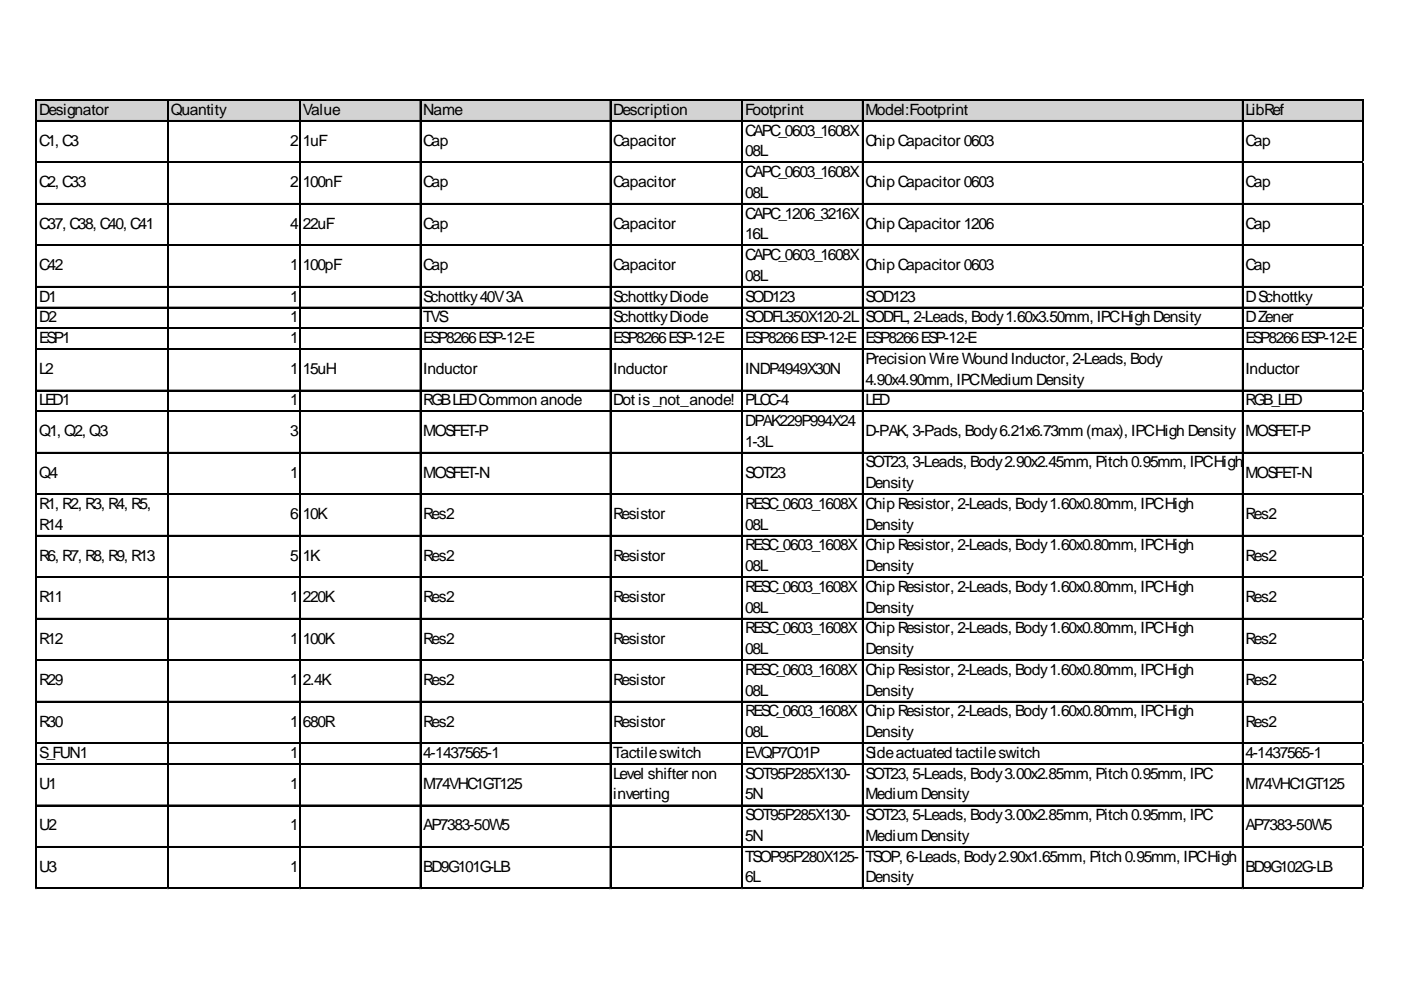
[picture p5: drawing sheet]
<svg xmlns="http://www.w3.org/2000/svg" width="297mm" height="210mm" viewBox="0 0 297 210" stroke-linecap="round" stroke-linejoin="round" font-family="sans-serif">
<defs><g id="words">
<g font-size="3.3">
<text x="8.3" y="24.3">Designator</text>
<text x="36.2" y="24.3">Quantity</text>
<text x="64.2" y="24.3">Value</text>
<text x="89.7" y="24.3">Name</text>
<text x="130" y="24.3">Description</text>
<text x="158" y="24.3">Footprint</text>
<text x="158" y="28.7">CAPC_0603_1608X</text>
<text x="183.5" y="24.3">Model:Footprint</text>
<text x="264.1" y="24.3">LibRef</text>
<text x="8.3" y="30.9">C1, C3</text>
<text x="61.5" y="30.9">2</text>
<text x="64.2" y="30.9">1uF</text>
<text x="89.7" y="30.9">Cap</text>
<text x="130" y="30.9">Capacitor</text>
<text x="158" y="33.1">08L</text>
<text x="183.5" y="30.9">Chip Capacitor 0603</text>
<text x="264.1" y="30.9">Cap</text>
<text x="8.3" y="39.7">C2, C33</text>
<text x="61.5" y="39.7">2</text>
<text x="64.2" y="39.7">100nF</text>
<text x="89.7" y="39.7">Cap</text>
<text x="130" y="39.7">Capacitor</text>
<text x="158" y="37.5">CAPC_0603_1608X</text>
<text x="158" y="41.9">08L</text>
<text x="183.5" y="39.7">Chip Capacitor 0603</text>
<text x="264.1" y="39.7">Cap</text>
<text x="158" y="46.3">CAPC_1206_3216X</text>
<text x="8.3" y="48.5">C37, C38, C40, C41</text>
<text x="61.5" y="48.5">4</text>
<text x="64.2" y="48.5">22uF</text>
<text x="89.7" y="48.5">Cap</text>
<text x="130" y="48.5">Capacitor</text>
<text x="158" y="50.7">16L</text>
<text x="183.5" y="48.5">Chip Capacitor 1206</text>
<text x="264.1" y="48.5">Cap</text>
<text x="8.3" y="57.3">C42</text>
<text x="61.5" y="57.3">1</text>
<text x="64.2" y="57.3">100pF</text>
<text x="89.7" y="57.3">Cap</text>
<text x="130" y="57.3">Capacitor</text>
<text x="158" y="55.1">CAPC_0603_1608X</text>
<text x="158" y="59.5">08L</text>
<text x="183.5" y="57.3">Chip Capacitor 0603</text>
<text x="264.1" y="57.3">Cap</text>
<text x="8.3" y="63.9">D1</text>
<text x="61.5" y="63.9">1</text>
<text x="89.7" y="63.9">Schottky40V3A</text>
<text x="130" y="63.9">SchottkyDiode</text>
<text x="158" y="63.9">SOD123</text>
<text x="183.5" y="63.9">SOD123</text>
<text x="264.1" y="63.9">DSchottky</text>
<text x="8.3" y="68.3">D2</text>
<text x="61.5" y="68.3">1</text>
<text x="89.7" y="68.3">TVS</text>
<text x="130" y="68.3">SchottkyDiode</text>
<text x="158" y="68.3">SODFL350X120-2L</text>
<text x="183.5" y="68.3">SODFL, 2-Leads, Body1.60x3.50mm, IPCHigh Density</text>
<text x="264.1" y="68.3">DZener</text>
<text x="8.3" y="72.7">ESP1</text>
<text x="61.5" y="72.7">1</text>
<text x="89.7" y="72.7">ESP8266ESP-12-E</text>
<text x="130" y="72.7">ESP8266ESP-12-E</text>
<text x="158" y="72.7">ESP8266ESP-12-E</text>
<text x="183.5" y="72.7">ESP8266ESP-12-E</text>
<text x="183.5" y="77.1">Precision WireWound Inductor, 2-Leads, Body</text>
<text x="264.1" y="72.7">ESP8266ESP-12-E</text>
<text x="8.3" y="79.3">L2</text>
<text x="61.5" y="79.3">1</text>
<text x="64.2" y="79.3">15uH</text>
<text x="89.7" y="79.3">Inductor</text>
<text x="130" y="79.3">Inductor</text>
<text x="158" y="79.3">INDP4949X30N</text>
<text x="183.5" y="81.5">4.90x4.90mm, IPCMediumDensity</text>
<text x="264.1" y="79.3">Inductor</text>
<text x="8.3" y="85.9">LED1</text>
<text x="61.5" y="85.9">1</text>
<text x="89.7" y="85.9">RGBLEDCommon anode</text>
<text x="130" y="85.9">Dot is_not_anode!</text>
<text x="158" y="85.9">PLCC-4</text>
<text x="183.5" y="85.9">LED</text>
<text x="264.1" y="85.9">RGB_LED</text>
<text x="8.3" y="92.5">Q1, Q2, Q3</text>
<text x="61.5" y="92.5">3</text>
<text x="89.7" y="92.5">MOSFET-P</text>
<text x="158" y="90.3">DPAK229P994X24</text>
<text x="158" y="94.7">1-3L</text>
<text x="183.5" y="92.5">D-PAK, 3-Pads, Body6.21x6.73mm(max), IPCHigh Density</text>
<text x="264.1" y="92.5">MOSFET-P</text>
<text x="8.3" y="101.3">Q4</text>
<text x="61.5" y="101.3">1</text>
<text x="89.7" y="101.3">MOSFET-N</text>
<text x="158" y="101.3">SOT23</text>
<text x="183.5" y="99.1">SOT23, 3-Leads, Body2.90x2.45mm, Pitch 0.95mm, IPCHigh</text>
<text x="264.1" y="101.3">MOSFET-N</text>
<text x="8.3" y="107.9">R1, R2, R3, R4, R5,</text>
<text x="158" y="107.9">RESC_0603_1608X</text>
<text x="183.5" y="103.5">Density</text>
<text x="183.5" y="107.9">Chip Resistor, 2-Leads, Body1.60x0.80mm, IPCHigh</text>
<text x="8.3" y="112.3">R14</text>
<text x="61.5" y="110.1">6</text>
<text x="64.2" y="110.1">10K</text>
<text x="89.7" y="110.1">Res2</text>
<text x="130" y="110.1">Resistor</text>
<text x="158" y="112.3">08L</text>
<text x="183.5" y="112.3">Density</text>
<text x="264.1" y="110.1">Res2</text>
<text x="8.3" y="118.9">R6, R7, R8, R9, R13</text>
<text x="61.5" y="118.9">5</text>
<text x="64.2" y="118.9">1K</text>
<text x="89.7" y="118.9">Res2</text>
<text x="130" y="118.9">Resistor</text>
<text x="158" y="116.7">RESC_0603_1608X</text>
<text x="183.5" y="116.7">Chip Resistor, 2-Leads, Body1.60x0.80mm, IPCHigh</text>
<text x="264.1" y="118.9">Res2</text>
<text x="158" y="121.1">08L</text>
<text x="158" y="125.5">RESC_0603_1608X</text>
<text x="183.5" y="121.1">Density</text>
<text x="183.5" y="125.5">Chip Resistor, 2-Leads, Body1.60x0.80mm, IPCHigh</text>
<text x="8.3" y="127.7">R11</text>
<text x="61.5" y="127.7">1</text>
<text x="64.2" y="127.7">220K</text>
<text x="89.7" y="127.7">Res2</text>
<text x="130" y="127.7">Resistor</text>
<text x="158" y="129.9">08L</text>
<text x="183.5" y="129.9">Density</text>
<text x="264.1" y="127.7">Res2</text>
<text x="8.3" y="136.5">R12</text>
<text x="61.5" y="136.5">1</text>
<text x="64.2" y="136.5">100K</text>
<text x="89.7" y="136.5">Res2</text>
<text x="130" y="136.5">Resistor</text>
<text x="158" y="134.3">RESC_0603_1608X</text>
<text x="183.5" y="134.3">Chip Resistor, 2-Leads, Body1.60x0.80mm, IPCHigh</text>
<text x="264.1" y="136.5">Res2</text>
<text x="158" y="138.7">08L</text>
<text x="158" y="143.1">RESC_0603_1608X</text>
<text x="183.5" y="138.7">Density</text>
<text x="183.5" y="143.1">Chip Resistor, 2-Leads, Body1.60x0.80mm, IPCHigh</text>
<text x="8.3" y="145.3">R29</text>
<text x="61.5" y="145.3">1</text>
<text x="64.2" y="145.3">2.4K</text>
<text x="89.7" y="145.3">Res2</text>
<text x="130" y="145.3">Resistor</text>
<text x="158" y="147.5">08L</text>
<text x="183.5" y="147.5">Density</text>
<text x="264.1" y="145.3">Res2</text>
<text x="8.3" y="154.1">R30</text>
<text x="61.5" y="154.1">1</text>
<text x="64.2" y="154.1">680R</text>
<text x="89.7" y="154.1">Res2</text>
<text x="130" y="154.1">Resistor</text>
<text x="158" y="151.9">RESC_0603_1608X</text>
<text x="183.5" y="151.9">Chip Resistor, 2-Leads, Body1.60x0.80mm, IPCHigh</text>
<text x="264.1" y="154.1">Res2</text>
<text x="8.3" y="160.7">S_FUN1</text>
<text x="61.5" y="160.7">1</text>
<text x="89.7" y="160.7">4-1437565-1</text>
<text x="130" y="160.7">Tactileswitch</text>
<text x="158" y="156.3">08L</text>
<text x="158" y="160.7">EVQP7C01P</text>
<text x="183.5" y="156.3">Density</text>
<text x="183.5" y="160.7">Sideactuated tactileswitch</text>
<text x="264.1" y="160.7">4-1437565-1</text>
<text x="8.3" y="167.3">U1</text>
<text x="61.5" y="167.3">1</text>
<text x="89.7" y="167.3">M74VHC1GT125</text>
<text x="130" y="165.1">Level shifter non</text>
<text x="158" y="165.1">SOT95P285X130-</text>
<text x="183.5" y="165.1">SOT23, 5-Leads, Body3.00x2.85mm, Pitch 0.95mm, IPC</text>
<text x="264.1" y="167.3">M74VHC1GT125</text>
<text x="130" y="169.5">inverting</text>
<text x="158" y="169.5">5N</text>
<text x="158" y="173.9">SOT95P285X130-</text>
<text x="183.5" y="169.5">MediumDensity</text>
<text x="183.5" y="173.9">SOT23, 5-Leads, Body3.00x2.85mm, Pitch 0.95mm, IPC</text>
<text x="8.3" y="176.1">U2</text>
<text x="61.5" y="176.1">1</text>
<text x="89.7" y="176.1">AP7383-50W5</text>
<text x="158" y="178.3">5N</text>
<text x="183.5" y="178.3">MediumDensity</text>
<text x="264.1" y="176.1">AP7383-50W5</text>
<text x="8.3" y="184.9">U3</text>
<text x="61.5" y="184.9">1</text>
<text x="89.7" y="184.9">BD9G101G-LB</text>
<text x="158" y="182.7">TSOP95P280X125-</text>
<text x="183.5" y="182.7">TSOP, 6-Leads, Body2.90x1.65mm, Pitch 0.95mm, IPCHigh</text>
<text x="264.1" y="184.9">BD9G102G-LB</text>
<text x="158" y="187.1">6L</text>
<text x="183.5" y="187.1">Density</text>
</g>
</g></defs>
<path d="M7.8 21.3h281.4v4.5h-281.4z" fill="#d3d3d3"/>
<g fill="none" stroke="#000" stroke-width=".22">
<path d="M7.6 21.1v167.4M7.7 21.1v167.4M7.8 21.1h281.4M7.8 21.3h281.4M7.8 25.5h281.4M7.8 25.7h281.4M7.8 34.3h281.4M7.8 34.4h281.4M35.6 21.4v167.1M35.7 21.4v167.1M63.5 21.4v167.1M63.6 21.4v167.1"/>
<path d="M89.1 21.4v167.1M89.2 21.4v167.1M129.3 21.4v167.1M129.5 21.4v167.1M157.3 21.4v167.1M157.4 21.4v167.1M182.8 21.4v167.1M182.9 21.4v167.1M263.4 21.4v167.1M263.5 21.4v167.1M288.9 21.4v167.1M289 21.4v167.1"/>
<path d="M7.8 43.1h281.4M7.8 43.2h281.4M7.8 51.9h281.4M7.8 52h281.4M7.8 60.7h281.4M7.8 60.8h281.4M7.8 65.1h281.4M7.8 65.2h281.4M7.8 69.5h281.4M7.8 69.6h281.4M7.8 73.9h281.4M7.8 74h281.4"/>
<path d="M7.8 82.7h281.4M7.8 82.8h281.4M7.8 87.1h281.4M7.8 87.2h281.4M7.8 95.9h281.4M7.8 96h281.4M7.8 104.7h281.4M7.8 104.8h281.4M7.8 113.5h281.4M7.8 113.6h281.4M7.8 122.3h281.4M7.8 122.4h281.4"/>
<path d="M7.8 131.1h281.4M7.8 131.2h281.4M7.8 139.9h281.4M7.8 140h281.4M7.8 148.7h281.4M7.8 148.8h281.4M7.8 157.5h281.4M7.8 157.6h281.4M7.8 161.9h281.4M7.8 162h281.4M7.8 170.7h281.4M7.8 170.8h281.4"/>
<path d="M7.8 179.5h281.4M7.8 179.6h281.4M7.8 188.3h281.4M7.8 188.4h281.4"/>
</g>
<path d="M7.6 188.5h.1" fill="none" stroke="#e0e0e0" stroke-width=".22"/>
<path d="M7.6 188.5h.2z" fill="#e0e0e0"/>
<path d="M35.6 188.5h.1" fill="none" stroke="#e0e0e0" stroke-width=".22"/>
<path d="M35.6 188.5h.2z" fill="#e0e0e0"/>
<path d="M63.5 188.5h.1" fill="none" stroke="#e0e0e0" stroke-width=".22"/>
<path d="M63.5 188.5h.2z" fill="#e0e0e0"/>
<path d="M89.1 188.5h.1" fill="none" stroke="#e0e0e0" stroke-width=".22"/>
<path d="M89.1 188.5h.2z" fill="#e0e0e0"/>
<path d="M129.3 188.5h.1" fill="none" stroke="#e0e0e0" stroke-width=".22"/>
<path d="M129.3 188.5h.3z" fill="#e0e0e0"/>
<path d="M157.3 188.5h.1" fill="none" stroke="#e0e0e0" stroke-width=".22"/>
<path d="M157.3 188.5h.2z" fill="#e0e0e0"/>
<path d="M182.8 188.5h.1" fill="none" stroke="#e0e0e0" stroke-width=".22"/>
<path d="M182.8 188.5h.3z" fill="#e0e0e0"/>
<path d="M263.4 188.5h.1" fill="none" stroke="#e0e0e0" stroke-width=".22"/>
<path d="M263.4 188.5h.2z" fill="#e0e0e0"/>
<path d="M288.9 188.5h.1" fill="none" stroke="#e0e0e0" stroke-width=".22"/>
<path d="M288.9 188.5h.3z" fill="#e0e0e0"/>
<path d="M289.2 34.3h.1" fill="none" stroke="#e0e0e0" stroke-width=".22"/>
<path d="M289.2 34.3v.3z" fill="#e0e0e0"/>
<path d="M289.2 43.1h.1" fill="none" stroke="#e0e0e0" stroke-width=".22"/>
<path d="M289.2 43.1v.3z" fill="#e0e0e0"/>
<path d="M289.2 51.9h.1" fill="none" stroke="#e0e0e0" stroke-width=".22"/>
<path d="M289.2 51.9v.3z" fill="#e0e0e0"/>
<path d="M289.2 60.7h.1" fill="none" stroke="#e0e0e0" stroke-width=".22"/>
<path d="M289.2 60.7v.2z" fill="#e0e0e0"/>
<path d="M289.2 65.1h.1" fill="none" stroke="#e0e0e0" stroke-width=".22"/>
<path d="M289.2 65.1v.2z" fill="#e0e0e0"/>
<path d="M289.2 69.5h.1" fill="none" stroke="#e0e0e0" stroke-width=".22"/>
<path d="M289.2 69.5v.2z" fill="#e0e0e0"/>
<path d="M289.2 73.9h.1" fill="none" stroke="#e0e0e0" stroke-width=".22"/>
<path d="M289.2 73.9v.2z" fill="#e0e0e0"/>
<path d="M289.2 82.7h.1" fill="none" stroke="#e0e0e0" stroke-width=".22"/>
<path d="M289.2 82.7v.2z" fill="#e0e0e0"/>
<path d="M289.2 87.1h.1" fill="none" stroke="#e0e0e0" stroke-width=".22"/>
<path d="M289.2 87.1v.2z" fill="#e0e0e0"/>
<path d="M289.2 95.9h.1" fill="none" stroke="#e0e0e0" stroke-width=".22"/>
<path d="M289.2 95.9v.2z" fill="#e0e0e0"/>
<path d="M289.2 104.7h.1" fill="none" stroke="#e0e0e0" stroke-width=".22"/>
<path d="M289.2 104.7v.2z" fill="#e0e0e0"/>
<path d="M289.2 113.5h.1" fill="none" stroke="#e0e0e0" stroke-width=".22"/>
<path d="M289.2 113.5v.2z" fill="#e0e0e0"/>
<path d="M289.2 122.3h.1" fill="none" stroke="#e0e0e0" stroke-width=".22"/>
<path d="M289.2 122.3v.2z" fill="#e0e0e0"/>
<path d="M289.2 131.1h.1" fill="none" stroke="#e0e0e0" stroke-width=".22"/>
<path d="M289.2 131.1v.2z" fill="#e0e0e0"/>
<path d="M289.2 139.9h.1" fill="none" stroke="#e0e0e0" stroke-width=".22"/>
<path d="M289.2 139.9v.2z" fill="#e0e0e0"/>
<path d="M289.2 148.7h.1" fill="none" stroke="#e0e0e0" stroke-width=".22"/>
<path d="M289.2 148.7v.2z" fill="#e0e0e0"/>
<path d="M289.2 157.5h.1" fill="none" stroke="#e0e0e0" stroke-width=".22"/>
<path d="M289.2 157.5v.2z" fill="#e0e0e0"/>
<path d="M289.2 161.9h.1" fill="none" stroke="#e0e0e0" stroke-width=".22"/>
<path d="M289.2 161.9v.2z" fill="#e0e0e0"/>
<path d="M289.2 170.7h.1" fill="none" stroke="#e0e0e0" stroke-width=".22"/>
<path d="M289.2 170.7v.2z" fill="#e0e0e0"/>
<path d="M289.2 179.5h.1" fill="none" stroke="#e0e0e0" stroke-width=".22"/>
<path d="M289.2 179.5v.2z" fill="#e0e0e0"/>
<path d="M289.2 188.3h.1" fill="none" stroke="#e0e0e0" stroke-width=".22"/>
<path d="M289.2 188.3v.2z" fill="#e0e0e0"/>
<use href="#words"/>
</svg>
